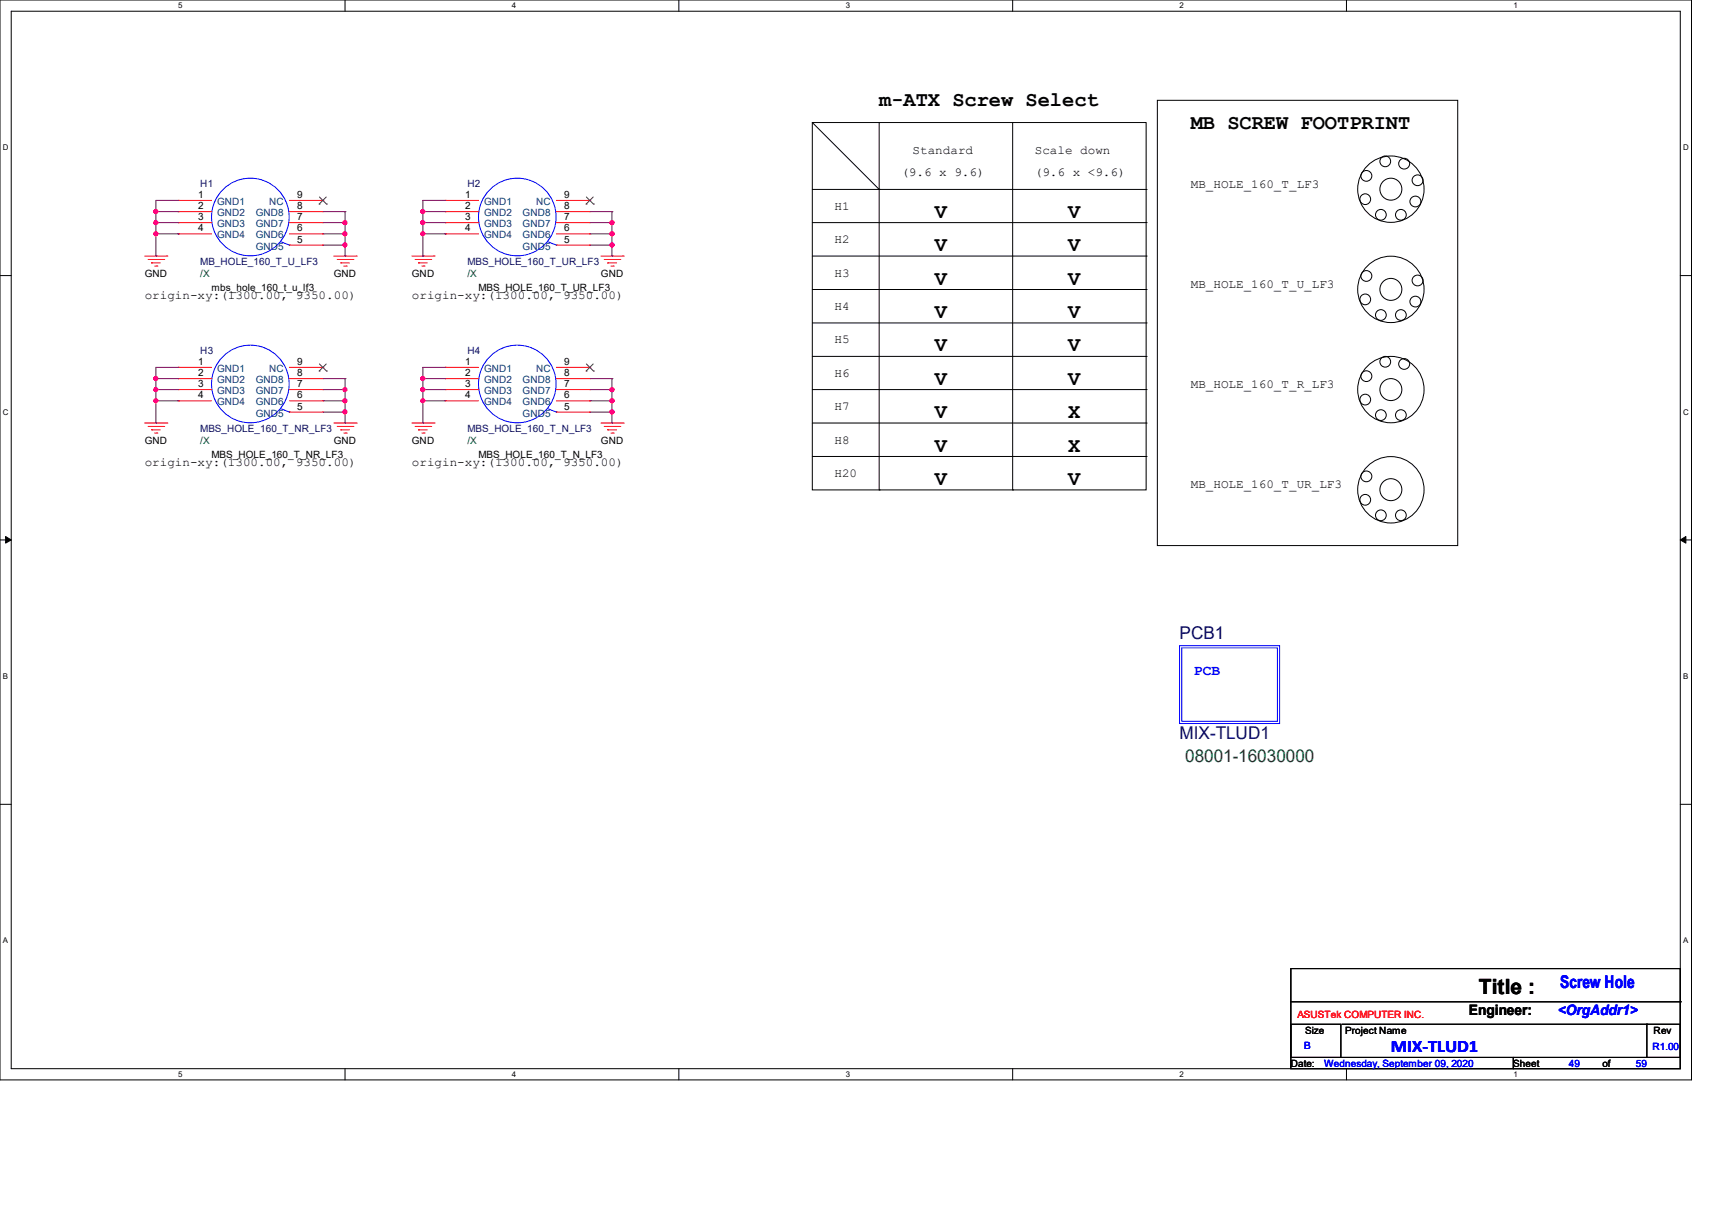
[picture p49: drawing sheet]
<svg xmlns="http://www.w3.org/2000/svg" width="297mm" height="210mm" viewBox="0 0 297 210" stroke-linecap="round" stroke-linejoin="round" font-family="sans-serif">
<defs><g id="words">
<g font-size="3.6">
<text x="152.5" y="18.5">m-ATX Screw Select</text>
<text x="206.6" y="22.3">MB SCREW FOOTPRINT</text>
<text x="162.2" y="37.8">V</text>
<text x="185.3" y="37.8">V</text>
<text x="162.2" y="43.6">V</text>
<text x="185.3" y="43.6">V</text>
<text x="162.2" y="49.4">V</text>
<text x="185.3" y="49.4">V</text>
<text x="162.2" y="55.2">V</text>
<text x="185.3" y="55.2">V</text>
<text x="162.2" y="60.9">V</text>
<text x="185.3" y="60.9">V</text>
<text x="162.2" y="66.7">V</text>
<text x="185.3" y="66.7">V</text>
<text x="162.2" y="72.5">V</text>
<text x="185.3" y="72.5">X</text>
<text x="162.2" y="78.3">V</text>
<text x="185.3" y="78.3">X</text>
<text x="162.2" y="84.1">V</text>
<text x="185.3" y="84.1">V</text>
<text x="256.6" y="172.3">Title :</text>
</g>
<g font-size="3" fill="#000080">
<text x="204.6" y="110.9">PCB1</text>
<text x="204.6" y="128.2">MIX-TLUD1</text>
</g>
<text font-size="3" fill="#008000" x="205.6" y="132.1">08001-16030000</text>
<g font-size="3" fill="#00f">
<text x="270.7" y="171.4">Screw Hole</text>
<text x="241.3" y="182.5">MIX-TLUD1</text>
</g>
<g font-size="2.5" fill="#00f">
<text x="207.1" y="117.1">PCB</text>
<text x="270.3" y="176">&lt;OrgAddr1&gt;</text>
</g>
<text font-size="2.5" x="254.8" y="176.1">Engineer:</text>
<g font-size="2.1">
<text x="158.3" y="26.8">Standard</text>
<text x="179.5" y="26.8">Scale down</text>
<text x="156.4" y="30.6">(9.6 x 9.6)</text>
<text x="179.5" y="30.6">(9.6 x &lt;9.6)</text>
<text x="206.6" y="32.6">MB_HOLE_160_T_LF3</text>
<text x="144.8" y="36.4">H1</text>
<text x="144.8" y="42.2">H2</text>
<text x="25.1" y="51.9">origin-xy:(1300.00, 9350.00)</text>
<text x="71.5" y="51.9">origin-xy:(1300.00, 9350.00)</text>
<text x="144.8" y="48">H3</text>
<text x="144.8" y="53.8">H4</text>
<text x="206.6" y="49.9">MB_HOLE_160_T_U_LF3</text>
<text x="144.8" y="59.6">H5</text>
<text x="144.8" y="65.4">H6</text>
<text x="144.8" y="71.2">H7</text>
<text x="206.6" y="67.3">MB_HOLE_160_T_R_LF3</text>
<text x="144.8" y="77">H8</text>
<text x="25.1" y="80.8">origin-xy:(1300.00, 9350.00)</text>
<text x="71.5" y="80.8">origin-xy:(1300.00, 9350.00)</text>
<text x="144.8" y="82.8">H20</text>
<text x="206.6" y="84.7">MB_HOLE_160_T_UR_LF3</text>
</g>
<g font-size="1.7">
<text x="34.4" y="34.3">1</text>
<text x="51.6" y="34.3">9</text>
<text x="80.7" y="34.3">1</text>
<text x="97.9" y="34.3">9</text>
<text x="34.4" y="36.3">2</text>
<text x="34.4" y="38.2">3</text>
<text x="34.4" y="40.1">4</text>
<text x="51.6" y="36.3">8</text>
<text x="51.6" y="38.2">7</text>
<text x="51.6" y="40.1">6</text>
<text x="80.7" y="36.3">2</text>
<text x="80.7" y="38.2">3</text>
<text x="80.7" y="40.1">4</text>
<text x="97.9" y="36.3">8</text>
<text x="97.9" y="38.2">7</text>
<text x="97.9" y="40.1">6</text>
<text x="25.1" y="48">GND</text>
<text x="51.6" y="42.1">5</text>
<text x="57.9" y="48">GND</text>
<text x="71.5" y="48">GND</text>
<text x="97.9" y="42.1">5</text>
<text x="104.3" y="48">GND</text>
<text x="36.7" y="50.5">mbs_hole_160_t_u_lf3</text>
<text x="83" y="50.5">MBS_HOLE_160_T_UR_LF3</text>
<text x="34.4" y="63.3">1</text>
<text x="34.4" y="65.2">2</text>
<text x="51.6" y="65.2">8</text>
<text x="51.6" y="63.3">9</text>
<text x="80.7" y="63.3">1</text>
<text x="80.7" y="65.2">2</text>
<text x="97.9" y="65.2">8</text>
<text x="97.9" y="63.3">9</text>
<text x="34.4" y="67.1">3</text>
<text x="34.4" y="69.1">4</text>
<text x="51.6" y="67.1">7</text>
<text x="51.6" y="69.1">6</text>
<text x="51.6" y="71">5</text>
<text x="80.7" y="67.1">3</text>
<text x="80.7" y="69.1">4</text>
<text x="97.9" y="67.1">7</text>
<text x="97.9" y="69.1">6</text>
<text x="97.9" y="71">5</text>
<text x="25.1" y="76.9">GND</text>
<text x="57.9" y="76.9">GND</text>
<text x="71.5" y="76.9">GND</text>
<text x="104.3" y="76.9">GND</text>
<text x="36.7" y="79.4">MBS_HOLE_160_T_NR_LF3</text>
<text x="83" y="79.4">MBS_HOLE_160_T_N_LF3</text>
<text x="226.4" y="179.2">Size</text>
<text x="233.4" y="179.2">Project Name</text>
<text x="286.9" y="179.4">Rev</text>
<text x="223.9" y="185">Date:</text>
<text x="262.5" y="185">Sheet</text>
<text x="278" y="185">of</text>
</g>
<g font-size="1.7" fill="#000080">
<text x="34.8" y="32.5">H1</text>
<text x="81.1" y="32.5">H2</text>
<text x="34.8" y="46">MB_HOLE_160_T_U_LF3</text>
<text x="81.1" y="46">MBS_HOLE_160_T_UR_LF3</text>
<text x="34.8" y="61.5">H3</text>
<text x="81.1" y="61.5">H4</text>
<text x="34.8" y="75">MBS_HOLE_160_T_NR_LF3</text>
<text x="81.1" y="75">MBS_HOLE_160_T_N_LF3</text>
</g>
<g font-size="1.7" fill="#004080">
<text x="37.7" y="35.6">GND1</text>
<text x="46.7" y="35.6">NC</text>
<text x="84" y="35.6">GND1</text>
<text x="93" y="35.6">NC</text>
<text x="37.7" y="37.5">GND2</text>
<text x="37.7" y="39.4">GND3</text>
<text x="37.7" y="41.4">GND4</text>
<text x="44.4" y="37.5">GND8</text>
<text x="44.4" y="39.4">GND7</text>
<text x="44.4" y="41.4">GND6</text>
<text x="84" y="37.5">GND2</text>
<text x="84" y="39.4">GND3</text>
<text x="84" y="41.4">GND4</text>
<text x="90.7" y="37.5">GND8</text>
<text x="90.7" y="39.4">GND7</text>
<text x="90.7" y="41.4">GND6</text>
<text x="44.4" y="43.3">GND5</text>
<text x="90.7" y="43.3">GND5</text>
<text x="37.7" y="64.5">GND1</text>
<text x="46.7" y="64.5">NC</text>
<text x="84" y="64.5">GND1</text>
<text x="93" y="64.5">NC</text>
<text x="37.7" y="66.5">GND2</text>
<text x="37.7" y="68.4">GND3</text>
<text x="37.7" y="70.3">GND4</text>
<text x="44.4" y="66.5">GND8</text>
<text x="44.4" y="68.4">GND7</text>
<text x="44.4" y="70.3">GND6</text>
<text x="84" y="66.5">GND2</text>
<text x="84" y="68.4">GND3</text>
<text x="84" y="70.3">GND4</text>
<text x="90.7" y="66.5">GND8</text>
<text x="90.7" y="68.4">GND7</text>
<text x="90.7" y="70.3">GND6</text>
<text x="44.4" y="72.3">GND5</text>
<text x="90.7" y="72.3">GND5</text>
</g>
<g font-size="1.7" fill="#008000">
<text x="34.8" y="48">/X</text>
<text x="81.1" y="48">/X</text>
<text x="34.8" y="76.9">/X</text>
<text x="81.1" y="76.9">/X</text>
</g>
<text font-size="1.7" fill="#f00" x="225.1" y="176.5">ASUSTek COMPUTER INC.</text>
<g font-size="1.7" fill="#00f">
<text x="226.3" y="181.9">B</text>
<text x="229.7" y="185">Wednesday, September 09, 2020</text>
<text x="272.2" y="185">49</text>
<text x="283.8" y="185">59</text>
<text x="286.7" y="182.1">R1.00</text>
</g>
<g font-size="1.4">
<text x="30.9" y="1.4">5</text>
<text x="88.8" y="1.4">4</text>
<text x="146.7" y="1.4">3</text>
<text x="204.6" y="1.4">2</text>
<text x="262.6" y="1.4">1</text>
<text x=".5" y="26.1">D</text>
<text x="292" y="26.1">D</text>
<text x=".5" y="71.9">C</text>
<text x="292" y="71.9">C</text>
<text x=".5" y="117.8">B</text>
<text x="292" y="117.8">B</text>
<text x=".5" y="163.6">A</text>
<text x="292" y="163.6">A</text>
<text x="30.9" y="186.8">5</text>
<text x="88.8" y="186.8">4</text>
<text x="146.7" y="186.8">3</text>
<text x="204.6" y="186.8">2</text>
<text x="262.6" y="186.8">1</text>
</g>
</g></defs>
<path d="M0 0h293.5v187.3h-293.5zM1.9 1.9h289.6v183.4h-289.6z" fill="none" stroke="#000" stroke-width=".17"/>
<g fill="#fff">
<path d="M30.9 .2h.8v1.5h-.8z"/>
<path d="M30.9 185.5h.8v1.6h-.8z"/>
</g>
<path d="M59.9 0v1.9M59.9 185.3v2" fill="none" stroke="#000" stroke-width=".17"/>
<g fill="#fff">
<path d="M88.8 .2h.8v1.5h-.8z"/>
<path d="M88.8 185.5h.8v1.6h-.8z"/>
</g>
<path d="M117.8 0v1.9M117.8 185.3v2" fill="none" stroke="#000" stroke-width=".17"/>
<g fill="#fff">
<path d="M146.7 .2h.8v1.5h-.8z"/>
<path d="M146.7 185.5h.8v1.6h-.8z"/>
</g>
<path d="M175.7 0v1.9M175.7 185.3v2" fill="none" stroke="#000" stroke-width=".17"/>
<g fill="#fff">
<path d="M204.6 .2h.8v1.5h-.8z"/>
<path d="M204.6 185.5h.8v1.6h-.8z"/>
</g>
<path d="M233.6 0v1.9M233.6 185.3v2" fill="none" stroke="#000" stroke-width=".17"/>
<g fill="#fff">
<path d="M262.6 .2h.7v1.5h-.7z"/>
<path d="M262.6 185.5h.7v1.6h-.7z"/>
<path d="M.5 24.8h1v1.6h-1z"/>
<path d="M292 24.8h1v1.6h-1z"/>
<path d="M.5 70.7h1v1.5h-1z"/>
<path d="M292 70.7h1v1.5h-1z"/>
</g>
<path d="M0 47.8h1.9M291.5 47.8h2" fill="none" stroke="#000" stroke-width=".17"/>
<g fill="#fff">
<path d="M.5 116.5h.9v1.6h-.9z"/>
<path d="M292 116.5h.9v1.6h-.9z"/>
</g>
<path d="M0 93.6h1.9M291.5 93.6h2" fill="none" stroke="#000" stroke-width=".17"/>
<path d="M1 93l.9 .6-.9 .6zM291.5 93.6l1-.6v1.2z" fill="#000" stroke="#000" stroke-width=".17"/>
<g fill="#fff">
<path d="M.5 162.4h.9v1.5h-.9z"/>
<path d="M292 162.4h.9v1.5h-.9z"/>
</g>
<g fill="none" stroke="#000" stroke-width=".17">
<path d="M200.8 17.4h52.1v77.2h-52.1zM140.9 21.3h57.9v63.7h-57.9zM140.9 32.9h57.9M140.9 21.3l11.6 11.6M140.9 38.6h57.9M152.5 32.9h.1M152.5 21.3v63.7M175.7 21.3v63.7M198.8 32.9h.1M198.8 38.6h.1M140.9 44.4h57.9M140.9 50.2h57.9"/>
<path d="M140.9 56h57.9M198.8 44.4h.1M198.8 50.2h.1M198.8 56h.1M140.9 79.2h57.9M140.9 61.8h57.9M140.9 73.4h57.9M140.9 67.6h57.9M198.8 79.2h.1M198.8 61.8h.1M198.8 73.4h.1M198.8 67.6h.1"/>
<path d="M152.5 85h.1M175.7 85h.1M0 139.5h1.9M291.5 139.5h2M223.9 168h67.6v15.4h-67.6zM223.9 177.6h8.7v5.8h-8.7zM223.9 173.7h67.6M232.8 177.6h52.9M285.7 177.6h5.8v5.8h-5.8zM285.7 177.6h.1M291.5 173.7h.1M223.9 183.4h38.7v1.9h-38.7z"/>
<path d="M262.6 183.4h28.9v1.9h-28.9z"/>
<circle cx="236.9" cy="34.5" r=".93"/>
<circle cx="237.1" cy="30.5" r=".94"/>
<circle cx="239.6" cy="37.3" r=".93"/>
<circle cx="240.3" cy="28" r=".93"/>
<circle cx="241.3" cy="32.8" r="5.8"/>
<circle cx="241.3" cy="32.8" r="1.91"/>
<circle cx="243" cy="37.3" r=".93"/>
<circle cx="243.6" cy="28.4" r=".94"/>
<circle cx="245.6" cy="35" r=".94"/>
<circle cx="245.9" cy="31.3" r=".94"/>
<circle cx="236.9" cy="51.9" r=".93"/>
<circle cx="237.1" cy="47.9" r=".94"/>
<circle cx="239.6" cy="54.6" r=".93"/>
<circle cx="241.3" cy="50.2" r="5.8"/>
<circle cx="241.3" cy="50.2" r="1.91"/>
<circle cx="243" cy="54.6" r=".93"/>
<circle cx="245.6" cy="52.3" r=".94"/>
<circle cx="245.9" cy="48.6" r=".94"/>
<circle cx="236.9" cy="69.3" r=".93"/>
<circle cx="237.1" cy="65.2" r=".94"/>
<circle cx="239.6" cy="72" r=".93"/>
<circle cx="240.3" cy="62.7" r=".93"/>
<circle cx="241.3" cy="67.6" r="5.8"/>
<circle cx="241.3" cy="67.6" r="1.91"/>
<circle cx="243" cy="72" r=".93"/>
<circle cx="243.6" cy="63.1" r=".94"/>
<circle cx="236.9" cy="86.7" r=".93"/>
<circle cx="237.1" cy="82.6" r=".94"/>
<circle cx="239.6" cy="89.4" r=".93"/>
<circle cx="241.3" cy="84.9" r="5.8"/>
<circle cx="241.3" cy="84.9" r="1.91"/>
<circle cx="243" cy="89.4" r=".93"/>
</g>
<g fill="none" stroke="#f00" stroke-width=".17">
<path d="M30.9 34.8h.1M30.9 36.7h.1M30.9 38.6h.1M30.9 34.8h5.8M30.9 36.7h5.8M30.9 38.6h5.8M50.2 34.8h5.8M50.2 36.7h5.8M50.2 38.6h5.8M56 36.7h.1M56 38.6h.1M56 34.8h.1"/>
<path d="M77.2 34.8h.1M77.2 36.7h.1M77.2 38.6h.1M77.2 34.8h5.8M77.2 36.7h5.8M77.2 38.6h5.8M96.5 34.8h5.8M96.5 36.7h5.8M96.5 38.6h5.8M102.3 36.7h.1M102.3 38.6h.1M102.3 34.8h.1"/>
<path d="M25.1 44.4h3.9M25.7 45h2.7M26.3 45.6h.1M26.3 45.6h1.5M26.8 46.1h.4M27.2 46.1h.1M28.4 45h.1M29 44.4h.1M30.9 40.6h.1M30.9 40.6h5.8M50.2 40.6h5.8M50.2 42.5h5.8"/>
<path d="M56 40.6h.1M56 42.5h.1M57.9 44.4h3.9M58.5 45h2.7M59.1 45.6h.1M59.1 45.6h1.5M59.6 46.1h.5M60.1 46.1h.1M61.2 45h.1M61.8 44.4h.1M71.5 44.4h3.8M72 45h2.7"/>
<path d="M72.6 45.6h.1M72.6 45.6h1.5M73.2 46.1h.4M73.6 46.1h.1M74.7 45h.1M75.3 44.4h.1M77.2 40.6h.1M77.2 40.6h5.8M96.5 40.6h5.8M96.5 42.5h5.8M102.3 40.6h.1M102.3 42.5h.1"/>
<path d="M104.3 44.4h3.8M104.8 45h2.7M105.4 45.6h.1M105.4 45.6h1.6M106 46.1h.4M106.4 46.1h.1M107.5 45h.1M108.1 44.4h.1M25.1 73.4h3.9M25.7 74h2.7M26.3 74.5h.1M26.3 74.5h1.5"/>
<path d="M26.8 75.1h.4M27.2 75.1h.1M28.4 74h.1M29 73.4h.1M30.9 63.7h.1M30.9 65.7h.1M30.9 67.6h.1M30.9 69.5h.1M30.9 63.7h5.8M30.9 65.7h5.8M30.9 67.6h5.8M30.9 69.5h5.8"/>
<path d="M50.2 63.7h5.8M50.2 65.7h5.8M50.2 67.6h5.8M50.2 69.5h5.8M50.2 71.5h5.8M56 65.7h.1M56 67.6h.1M56 69.5h.1M56 71.5h.1M56 63.7h.1M57.9 73.4h3.9M58.5 74h2.7"/>
<path d="M59.1 74.5h.1M59.1 74.5h1.5M59.6 75.1h.5M60.1 75.1h.1M61.2 74h.1M61.8 73.4h.1M71.5 73.4h3.8M72 74h2.7M72.6 74.5h.1M72.6 74.5h1.5M73.2 75.1h.4M73.6 75.1h.1"/>
<path d="M74.7 74h.1M75.3 73.4h.1M77.2 63.7h.1M77.2 65.7h.1M77.2 67.6h.1M77.2 69.5h.1M77.2 63.7h5.8M77.2 65.7h5.8M77.2 67.6h5.8M77.2 69.5h5.8M96.5 63.7h5.8M96.5 65.7h5.8"/>
<path d="M96.5 67.6h5.8M96.5 69.5h5.8M96.5 71.5h5.8M102.3 65.7h.1M102.3 67.6h.1M102.3 69.5h.1M102.3 71.5h.1M102.3 63.7h.1M104.3 73.4h3.8M104.8 74h2.7M105.4 74.5h.1M105.4 74.5h1.6"/>
<path d="M106 75.1h.4M106.4 75.1h.1M107.5 74h.1M108.1 73.4h.1"/>
</g>
<g fill="none" stroke="#00f" stroke-width=".17">
<path d="M48.7 41.9l1.5 .6M50.2 42.5h.1M95 41.9l1.5 .6M96.5 42.5h.1M48.7 70.9l1.5 .6M50.2 71.5h.1M95 70.9l1.5 .6M96.5 71.5h.1M204.6 112h17.4v13.5h-17.4zM205 112.4h16.6v12.7h-16.6z"/>
<circle cx="43.4" cy="37.6" r="6.7"/>
<circle cx="89.7" cy="37.6" r="6.7"/>
<circle cx="43.4" cy="66.6" r="6.7"/>
<circle cx="89.7" cy="66.6" r="6.7"/>
</g>
<g fill="none" stroke="#804000" stroke-width=".17">
<path d="M55.4 35.4h.1M55.4 34.2l1.2 1.2M56.6 34.2l-1.2 1.2M56.6 35.4h.1M101.7 35.4h.1M101.7 34.2l1.3 1.2M102.9 34.2l-1.2 1.2M103 35.4h.1M55.4 64.3h.1M55.4 63.1l1.2 1.2M56.6 63.1l-1.2 1.2M56.6 64.3h.1"/>
<path d="M101.7 64.3h.1M101.7 63.1l1.3 1.2M102.9 63.1l-1.2 1.2M103 64.3h.1"/>
</g>
<g fill="none" stroke="#800040" stroke-width=".17">
<path d="M27.1 36.7h.1M27.1 38.6h.1M27.1 38.6h3.8M27.1 36.7h3.8M30.9 38.6h.1M30.9 36.7h.1M30.9 34.8h.1M30.9 34.8h-3.8v9.6M56 38.6h3.9M56 36.7h3.9M59.9 38.6h.1M59.9 36.7h.1"/>
<path d="M59.9 36.7v7.7M73.4 36.7h.1M73.4 38.6h.1M73.4 38.6h3.8M73.4 36.7h3.8M77.2 38.6h.1M77.2 36.7h.1M77.2 34.8h.1M77.2 34.8h-3.8v9.6M102.3 38.6h3.9M102.3 36.7h3.9M106.2 38.6h.1"/>
<path d="M106.2 36.7h.1M106.2 36.7v7.7M27.1 40.6h.1M27.1 44.4h.1M27.1 40.6h3.8M30.9 40.6h.1M56 40.6h3.9M56 42.5h3.9M59.9 44.4h.1M59.9 42.5h.1M59.9 40.6h.1M73.4 40.6h.1"/>
<path d="M73.4 44.4h.1M73.4 40.6h3.8M77.2 40.6h.1M102.3 40.6h3.9M102.3 42.5h3.9M106.2 44.4h.1M106.2 42.5h.1M106.2 40.6h.1M27.1 65.7h.1M27.1 67.6h.1M27.1 69.5h.1M27.1 73.4h.1"/>
<path d="M27.1 69.5h3.8M27.1 67.6h3.8M27.1 65.7h3.8M30.9 69.5h.1M30.9 67.6h.1M30.9 65.7h.1M30.9 63.7h.1M30.9 63.7h-3.8v9.7M56 69.5h3.9M56 67.6h3.9M56 65.7h3.9M56 71.5h3.9"/>
<path d="M59.9 73.4h.1M59.9 71.5h.1M59.9 67.6h.1M59.9 65.7h.1M59.9 69.5h.1M59.9 65.7v7.7M73.4 65.7h.1M73.4 67.6h.1M73.4 69.5h.1M73.4 73.4h.1M73.4 69.5h3.8M73.4 67.6h3.8"/>
<path d="M73.4 65.7h3.8M77.2 69.5h.1M77.2 67.6h.1M77.2 65.7h.1M77.2 63.7h.1M77.2 63.7h-3.8v9.7M102.3 69.5h3.9M102.3 67.6h3.9M102.3 65.7h3.9M102.3 71.5h3.9M106.2 73.4h.1M106.2 71.5h.1"/>
<path d="M106.2 67.6h.1M106.2 65.7h.1M106.2 69.5h.1M106.2 65.7v7.7"/>
</g>
<g fill="#f0f" stroke="#f0f" stroke-width=".17">
<circle cx="27" cy="38.6" r=".36"/>
<circle cx="27" cy="36.7" r=".36"/>
<circle cx="27" cy="40.5" r=".36"/>
<circle cx="59.8" cy="40.5" r=".36"/>
<circle cx="59.8" cy="38.6" r=".36"/>
<circle cx="59.8" cy="42.5" r=".36"/>
<circle cx="59.8" cy="71.4" r=".36"/>
<circle cx="27" cy="65.6" r=".36"/>
<circle cx="27" cy="67.6" r=".36"/>
<circle cx="27" cy="69.5" r=".36"/>
<circle cx="59.8" cy="67.6" r=".36"/>
<circle cx="59.8" cy="69.5" r=".36"/>
<circle cx="106.2" cy="42.5" r=".37"/>
<circle cx="73.3" cy="40.5" r=".36"/>
<circle cx="73.3" cy="38.6" r=".36"/>
<circle cx="106.2" cy="40.5" r=".37"/>
<circle cx="73.3" cy="36.7" r=".36"/>
<circle cx="106.2" cy="38.6" r=".37"/>
<circle cx="106.2" cy="71.4" r=".37"/>
<circle cx="73.3" cy="69.5" r=".36"/>
<circle cx="73.3" cy="67.6" r=".36"/>
<circle cx="106.2" cy="67.6" r=".37"/>
<circle cx="73.3" cy="65.6" r=".36"/>
<circle cx="106.2" cy="69.5" r=".37"/>
</g>
<use href="#words"/>
</svg>
